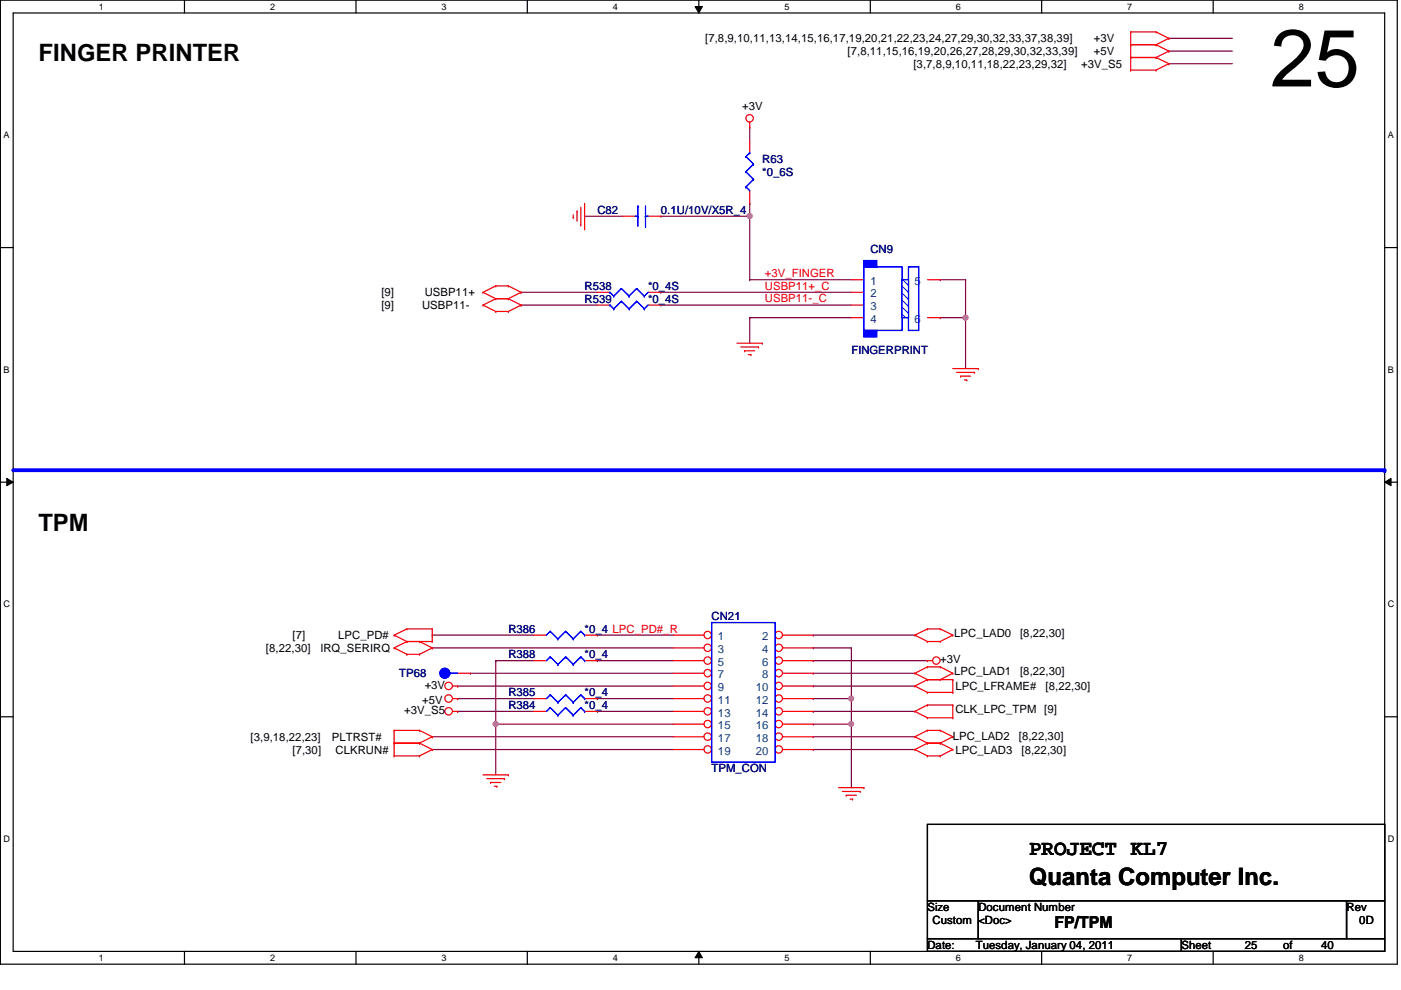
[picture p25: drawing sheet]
<svg xmlns="http://www.w3.org/2000/svg" width="297mm" height="210mm" viewBox="0 0 297 210" stroke-linecap="round" stroke-linejoin="round" font-family="sans-serif">
<defs><g id="words">
<text font-size="17.2" x="269.3" y="18.3">25</text>
<g font-size="5.1">
<text x="8.2" y="12.9">FINGER PRINTER</text>
<text x="8.2" y="112.5">TPM</text>
<text x="218.2" y="187.6">Quanta Computer Inc.</text>
</g>
<text font-size="4.6" x="218.2" y="181.3">PROJECT KL7</text>
<text font-size="3.5" x="223.6" y="196.8">FP/TPM</text>
<g font-size="2.4">
<text x="149.5" y="9">[7,8,9,10,11,13,14,15,16,17,19,20,21,22,23,24,27,29,30,32,33,37,38,39]</text>
<text x="179.7" y="11.7">[7,8,11,15,16,19,20,26,27,28,29,30,32,33,39]</text>
<text x="231.9" y="11.7">+5V</text>
<text x="231.9" y="9">+3V</text>
<text x="193.7" y="14.4">[3,7,8,9,10,11,18,22,23,29,32]</text>
<text x="229.2" y="14.4">+3V_S5</text>
<text x="157.3" y="23.2">+3V</text>
<text x="80.9" y="65.5">[9]</text>
<text x="80.9" y="62.8">[9]</text>
<text x="89.5" y="65.5">USBP11-</text>
<text x="90" y="62.8">USBP11+</text>
<text x="62" y="135.6">[7]</text>
<text x="71.7" y="135.6">LPC_PD#</text>
<text x="202.3" y="135">LPC_LAD0</text>
<text x="216.3" y="135">[8,22,30]</text>
<text x="56.4" y="138.2">[8,22,30]</text>
<text x="67.9" y="138.2">IRQ_SERIRQ</text>
<text x="199.3" y="140.6">+3V</text>
<text x="202.3" y="143.1">LPC_LAD1</text>
<text x="216.3" y="143.1">[8,22,30]</text>
<text x="89.5" y="149.3">+5V</text>
<text x="90" y="146">+3V</text>
<text x="202.6" y="146.3">LPC_LFRAME#</text>
<text x="221.7" y="146.3">[8,22,30]</text>
<text x="85.7" y="151.4">+3V_S5</text>
<text x="202.6" y="151.1">CLK_LPC_TPM [9]</text>
<text x="53.1" y="157.1">[3,9,18,22,23]</text>
<text x="62" y="159.8">[7,30]</text>
<text x="70.4" y="157.1">PLTRST#</text>
<text x="71.2" y="159.8">CLKRUN#</text>
<text x="202" y="156.8">LPC_LAD2</text>
<text x="202.6" y="159.8">LPC_LAD3</text>
<text x="216" y="156.8">[8,22,30]</text>
<text x="216.6" y="159.8">[8,22,30]</text>
<text x="196.6" y="193.2">Size</text>
<text x="197.7" y="195.8">Custom</text>
<text x="207.4" y="193.2">Document Number</text>
<text x="207.4" y="195.8">&lt;Doc&gt;</text>
<text x="285.5" y="193.2">Rev</text>
<text x="288.2" y="195.8">0D</text>
<text x="196.6" y="201.2">Date:</text>
<text x="206.9" y="201.2">Tuesday, January 04, 2011</text>
<text x="250.5" y="201.2">Sheet</text>
<text x="263.9" y="201.2">25</text>
<text x="272" y="201.2">of</text>
<text x="280.1" y="201.2">40</text>
</g>
<g font-size="2.4" fill="#000080">
<text x="161.6" y="34.6">R63</text>
<text x="161.6" y="37.3">*0_6S</text>
<text x="126.7" y="45.3">C82</text>
<text x="140.1" y="45.3">0.1U/10V/X5R_4</text>
<text x="184.5" y="53.7">CN9</text>
<text x="123.9" y="64.2">R539</text>
<text x="123.9" y="61.5">R538</text>
<text x="137.4" y="64.2">*0_4S</text>
<text x="137.4" y="61.5">*0_4S</text>
<text x="180.5" y="75">FINGERPRINT</text>
<text x="150.9" y="131.5">CN21</text>
<text x="107.8" y="134.2">R386</text>
<text x="123.9" y="134.2">*0_4 LPC_PD#_R</text>
<text x="84.6" y="143.6">TP68</text>
<text x="107.8" y="139.6">R388</text>
<text x="123.9" y="139.6">*0_4</text>
<text x="107.8" y="147.7">R385</text>
<text x="123.9" y="147.7">*0_4</text>
<text x="107.8" y="150.3">R384</text>
<text x="123.9" y="150.3">*0_4</text>
<text x="150.9" y="163.8">TPM_CON</text>
</g>
<g font-size="2.4" fill="#f00">
<text x="162.2" y="58.8">+3V_FINGER</text>
<text x="162.2" y="61.4">USBP11+_C</text>
<text x="162.2" y="64.1">USBP11-_C</text>
</g>
<g font-size="2.4" fill="#004080">
<text x="184.5" y="60.4">1</text>
<text x="184.5" y="63.1">2</text>
<text x="184.5" y="65.8">3</text>
<text x="193.9" y="60.4">5</text>
<text x="184.5" y="68.5">4</text>
<text x="193.9" y="68.5">6</text>
<text x="152.2" y="135.8">1</text>
<text x="161.6" y="135.8">2</text>
<text x="152.2" y="138.5">3</text>
<text x="152.2" y="141.2">5</text>
<text x="152.2" y="143.8">7</text>
<text x="161.6" y="138.5">4</text>
<text x="161.6" y="141.2">6</text>
<text x="161.6" y="143.8">8</text>
<text x="152.2" y="146.6">9</text>
<text x="152.2" y="149.2">11</text>
<text x="160.3" y="146.6">10</text>
<text x="160.3" y="149.2">12</text>
<text x="152.2" y="151.9">13</text>
<text x="152.2" y="154.6">15</text>
<text x="160.3" y="151.9">14</text>
<text x="160.3" y="154.6">16</text>
<text x="152.2" y="157.3">17</text>
<text x="152.2" y="160">19</text>
<text x="160.3" y="157.3">18</text>
<text x="160.3" y="160">20</text>
</g>
<g font-size="1.9">
<text x="21" y="2">1</text>
<text x="57.3" y="2">2</text>
<text x="93.6" y="2">3</text>
<text x="130" y="2">4</text>
<text x="166.3" y="2">5</text>
<text x="202.7" y="2">6</text>
<text x="239" y="2">7</text>
<text x="275.4" y="2">8</text>
<text x=".8" y="29.3">A</text>
<text x="294.3" y="29.3">A</text>
<text x=".8" y="79">B</text>
<text x="294.3" y="79">B</text>
<text x=".8" y="128.8">C</text>
<text x="294.3" y="128.8">C</text>
<text x=".8" y="178.5">D</text>
<text x="294.3" y="178.5">D</text>
<text x="21" y="203.7">1</text>
<text x="57.3" y="203.7">2</text>
<text x="93.6" y="203.7">3</text>
<text x="130" y="203.7">4</text>
<text x="166.3" y="203.7">5</text>
<text x="202.7" y="203.7">6</text>
<text x="239" y="203.7">7</text>
<text x="275.4" y="203.7">8</text>
</g>
</g></defs>
<path d="M.1 0h296.1v204.4h-296.1zM2.8 2.8h290.8v198.9h-290.8z" fill="none" stroke="#000" stroke-width=".25"/>
<g fill="#fff">
<path d="M21 .3h1v2.2h-1z"/>
<path d="M21 202h1v2.1h-1z"/>
</g>
<path d="M39.1 0v2.8M39.1 201.7v2.7" fill="none" stroke="#000" stroke-width=".25"/>
<g fill="#fff">
<path d="M57.3 .3h1v2.2h-1z"/>
<path d="M57.3 202h1v2.1h-1z"/>
</g>
<path d="M75.5 0v2.8M75.5 201.7v2.7" fill="none" stroke="#000" stroke-width=".25"/>
<g fill="#fff">
<path d="M93.6 .3h1.1v2.2h-1.1z"/>
<path d="M93.6 202h1.1v2.1h-1.1z"/>
</g>
<path d="M111.8 0v2.8M111.8 201.7v2.7" fill="none" stroke="#000" stroke-width=".25"/>
<g fill="#fff">
<path d="M130 .3h1v2.2h-1z"/>
<path d="M130 202h1v2.1h-1z"/>
</g>
<path d="M148.2 0v2.8M148.2 201.7v2.7" fill="none" stroke="#000" stroke-width=".25"/>
<path d="M147.4 1.4h1.5l-.7 1.4zM148.2 201.7l.7 1.4h-1.5z" fill="#000"/>
<path d="M147.4 1.4h1.5l-.7 1.4zM148.2 201.7l.7 1.4h-1.5z" fill="none" stroke="#000" stroke-width=".21"/>
<g fill="#fff">
<path d="M166.3 .3h1.1v2.2h-1.1z"/>
<path d="M166.3 202h1.1v2.1h-1.1z"/>
</g>
<path d="M184.5 0v2.8M184.5 201.7v2.7" fill="none" stroke="#000" stroke-width=".25"/>
<g fill="#fff">
<path d="M202.7 .3h1v2.2h-1z"/>
<path d="M202.7 202h1v2.1h-1z"/>
</g>
<path d="M220.8 0v2.8M220.8 201.7v2.7" fill="none" stroke="#000" stroke-width=".25"/>
<g fill="#fff">
<path d="M239 .3h1.1v2.2h-1.1z"/>
<path d="M239 202h1.1v2.1h-1.1z"/>
</g>
<path d="M257.2 0v2.8M257.2 201.7v2.7" fill="none" stroke="#000" stroke-width=".25"/>
<g fill="#fff">
<path d="M275.4 .3h1v2.2h-1z"/>
<path d="M275.4 202h1v2.1h-1z"/>
<path d="M.8 27.6h1.2v2.1h-1.2z"/>
<path d="M294.3 27.6h1.2v2.1h-1.2z"/>
<path d="M.8 77.3h1.2v2.2h-1.2z"/>
<path d="M294.3 77.3h1.2v2.2h-1.2z"/>
</g>
<path d="M.1 52.5h2.7M293.6 52.5h2.7" fill="none" stroke="#000" stroke-width=".25"/>
<g fill="#fff">
<path d="M.8 127.1h1.3v2.1h-1.3z"/>
<path d="M294.3 127.1h1.3v2.1h-1.3z"/>
</g>
<path d="M.1 102.2h2.7M293.6 102.2h2.7" fill="none" stroke="#000" stroke-width=".25"/>
<path d="M1.4 101.4l1.4 .8-1.4 .8zM293.6 102.2l1.3-.8v1.6z" fill="#000"/>
<path d="M1.4 101.4l1.4 .8-1.4 .8zM293.6 102.2l1.3-.8v1.6z" fill="none" stroke="#000" stroke-width=".21"/>
<g fill="#fff">
<path d="M.8 176.8h1.3v2.1h-1.3z"/>
<path d="M294.3 176.8h1.3v2.1h-1.3z"/>
</g>
<path d="M.1 152h2.7M293.6 152h2.7" fill="none" stroke="#000" stroke-width=".25"/>
<path d="M180.5 148.1h.1M180.5 148.1v5.4" fill="none" stroke="#800040" stroke-width=".25"/>
<circle cx="180.5" cy="148.1" r=".51" fill="#f0f"/>
<circle cx="180.5" cy="148.1" r=".51" fill="none" stroke="#f0f" stroke-width=".25"/>
<g fill="none" stroke="#800040" stroke-width=".25">
<path d="M91.6 137.4h.1M91.6 137.4h51.2M172.4 134.7h.1M172.4 137.4h.1M172.4 134.7h21.6M172.4 137.4h8.1M97 145.5h.1M97 145.5h45.8M105.1 140.1h.1M105.1 153.5h.1M105.1 140.1v13.4M105.1 153.5h37.7"/>
<path d="M126.7 148.1h.1M126.7 150.8h.1M126.7 148.1h16.1M126.7 150.8h16.1M172.4 140.1h.1M172.4 142.7h.1M172.4 145.5h.1M172.4 148.1h.1M172.4 150.8h.1M172.4 153.5h.1M172.4 156.2h.1M172.4 158.9h.1"/>
<path d="M172.4 140.1h24.2M172.4 142.7h21.6M172.4 145.5h21.6M172.4 148.1h8.1M172.4 150.8h21.6M172.4 153.5h8.1M172.4 156.2h21.6M172.4 158.9h21.6"/>
</g>
<circle cx="105.1" cy="153.5" r=".52" fill="#f0f"/>
<circle cx="105.1" cy="153.5" r=".52" fill="none" stroke="#f0f" stroke-width=".25"/>
<path d="M91.6 156.2h.1M91.6 158.9h.1M91.6 156.2h51.2M91.6 158.9h51.2M180.5 153.5h.1M180.5 153.5v13.5" fill="none" stroke="#800040" stroke-width=".25"/>
<circle cx="180.5" cy="153.5" r=".51" fill="#f0f"/>
<circle cx="180.5" cy="153.5" r=".51" fill="none" stroke="#f0f" stroke-width=".25"/>
<g fill="none" stroke="#800040" stroke-width=".25">
<path d="M199.3 59.3h.1M199.3 59.3h5.4M110.5 64.7h.1M110.5 64.7h16.2M204.7 67.4h.1M204.7 67.4v10.7M91.6 134.7h.1M91.6 134.7h21.6M126.7 134.7h.1M126.7 134.7h16.1M180.5 137.4h.1M180.5 137.4v10.7"/>
<path d="M97 148.1h.1M97 150.8h.1M97 148.1h16.2M97 150.8h16.2M99.7 142.7h.1M99.7 142.7h43.1M105.1 153.5h.1M105.1 140.1h.1M105.1 153.5v10.8M105.1 140.1h8.1M126.7 140.1h.1M126.7 140.1h16.1"/>
</g>
<circle cx="204.7" cy="67.3" r=".52" fill="#f0f"/>
<circle cx="204.7" cy="67.3" r=".52" fill="none" stroke="#f0f" stroke-width=".25"/>
<path d="M159 27h.1M159 27v2.7M159 45.8h.1M159 45.8v13.5M110.5 62h.1M110.5 62h16.2M159 67.4h.1M159 67.4h21.5M199.3 67.4h.1M199.3 67.4h5.4" fill="none" stroke="#800040" stroke-width=".25"/>
<circle cx="158.9" cy="45.8" r=".52" fill="#f0f"/>
<circle cx="158.9" cy="45.8" r=".52" fill="none" stroke="#f0f" stroke-width=".25"/>
<g fill="none" stroke="#800040" stroke-width=".25">
<path d="M247.8 10.8h.1M247.8 8.1h.1M247.8 13.5h.1M247.8 10.8h13.5M247.8 8.1h13.5M247.8 13.5h13.5M123.9 45.8h.1M123.9 45.8h8.1M140.1 45.8h.1M159 59.3h.1M159 43.1h.1M159 43.1v2.7h-18.9"/>
<path d="M159 59.3h21.5M204.7 59.3h.1M204.7 59.3v8.1M140.1 62h.1M140.1 64.7h.1M140.1 62h40.4M140.1 64.7h40.4M159 67.4h.1M159 67.4v5.4"/>
</g>
<g fill="none" stroke="#f00" stroke-width=".25">
<path d="M239.7 12.2h.1M239.7 9.5h.1M239.7 6.8h.1M239.7 14.9h.1M239.7 9.5h5.4M239.7 12.2h5.4M239.7 6.8v8.1M239.7 6.8h5.4M239.7 14.9h5.4M245.1 9.5h.1M245.1 12.2h.1M245.1 6.8h.1"/>
<path d="M245.1 14.9h.1M245.1 9.5l2.7 1.3M245.1 6.8l2.7 1.3M245.1 12.2l2.7 1.3M247.8 10.8h.1M247.8 8.1h.1M247.8 13.5h.1M247.8 10.8l-2.7 1.4M247.8 8.1l-2.7 1.4M247.8 13.5l-2.7 1.4M159 27h.1M159 25.9v1.1"/>
<path d="M121.5 46.1h.1M121.5 45.6v.5M122.3 44.7h.1M122.3 44.7v2.2M123.1 47.7h.1M123.1 43.9v3.8M123.9 48.5h.1M123.9 43.1v5.4M102.4 64.7h.1M102.4 62h.1M102.4 64.7l2.7 1.3M102.4 62l2.7 1.3"/>
<path d="M105.1 66h.1M105.1 63.3h.1M105.1 60.6h.1M105.1 66h2.7M105.1 63.3h2.7M105.1 63.3l-2.7 1.4M105.1 60.6h2.7M105.1 60.6l-2.7 1.4M107.8 66h.1M107.8 63.3h.1M107.8 60.6h.1M107.8 63.3l2.7 1.4"/>
<path d="M107.8 60.6l2.7 1.4M110.5 64.7h.1M110.5 62h.1M110.5 64.7l-2.7 1.3M110.5 62l-2.7 1.3M156.2 72.8h5.4M157.1 73.6h3.7M157.9 74.4h.1M157.9 74.4h2.1M158.7 75.2h.5M159.2 75.2h.1M160.8 73.6h.1"/>
<path d="M161.6 72.8h.1M202 78.1h5.4M202.8 79h3.8M203.7 79.8h.1M203.7 79.8h2.1M206.6 79h.1M207.4 78.1h.1M204.5 80.6h.5M205 80.6h.1M83.6 137.4h.1M83.6 134.7h.1M83.6 137.4l2.7 1.3"/>
<path d="M83.6 134.7l2.7 1.3M86.3 136h.1M86.3 138.7h.1M86.3 133.3h.1M86.3 136h5.3M86.3 133.3h5.3M86.3 136l-2.7 1.4M86.3 138.7h2.6M86.3 133.3l-2.7 1.4M88.9 136h.1M88.9 138.7h.1M88.9 136l2.7 1.4"/>
<path d="M91.6 137.4h.1M91.6 133.3h.1M91.6 136h.1M91.6 137.4l-2.7 1.3M91.6 133.3v2.7M194 134.7h.1M194 134.7l2.6 1.3M196.6 136h.1M196.6 133.3h.1M196.6 136h2.7M196.6 133.3l-2.6 1.4M196.6 133.3h2.7"/>
<path d="M199.3 136h.1M199.3 133.3h.1M199.3 133.3l2.7 1.4M202 134.7h.1M202 134.7l-2.7 1.3M83.6 157.6h.1M83.6 154.9h.1M83.6 157.6h5.3M83.6 154.9v5.4M83.6 154.9h5.3M88.9 157.6h.1M88.9 154.9h.1"/>
<path d="M88.9 157.6l2.7 1.3M88.9 154.9l2.7 1.3M91.6 158.9h.1M91.6 156.2h.1M91.6 158.9l-2.7 1.4M91.6 156.2l-2.7 1.4M96 145.5h1M96 148.1h1M96 150.8h1M97 145.5h.1M97 148.1h.1M97 150.8h.1"/>
<path d="M194 142.7h.1M194 145.5h.1M194 158.9h.1M194 156.2h.1M194 150.8h.1M194 142.7l2.6 1.4M194 145.5l2.6 1.3M194 158.9l2.6 1.4M194 156.2l2.6 1.4M194 150.8l2.6 1.4M196.6 144.1h.1M196.6 141.4h.1"/>
<path d="M196.6 146.8h.1M196.6 157.6h.1M196.6 154.9h.1M196.6 152.2h.1M196.6 149.5h.1M196.6 140.1h.1M196.6 157.6h2.7M196.6 144.1h5.4M196.6 141.4l-2.6 1.3M196.6 141.4h2.7M196.6 146.8h5.4M196.6 144.1l-2.6 1.4"/>
<path d="M196.6 154.9h2.7M196.6 157.6l-2.6 1.3M196.6 154.9l-2.6 1.3M196.6 152.2h5.4M196.6 149.5l-2.6 1.3M196.6 149.5h5.4M196.6 140.1h1.1M199.3 144.1h.1M199.3 141.4h.1M199.3 157.6h.1M199.3 154.9h.1M199.3 141.4l2.7 1.3"/>
<path d="M199.3 157.6l2.7 1.3M199.3 154.9l2.7 1.3M202 142.7h.1M202 144.1h.1M202 146.8h.1M202 158.9h.1M202 156.2h.1M202 149.5h.1M202 152.2h.1M202 142.7l-2.7 1.4M202 144.1v2.7M202 149.5v2.7"/>
<path d="M202 158.9l-2.7 1.4M202 156.2l-2.7 1.4M83.6 160.3h.1M83.6 160.3h5.3M88.9 160.3h.1M102.4 164.3h5.4M103.2 165.1h3.8M104 165.9h.1M104 165.9h2.2M104.8 166.7h.6M105.4 166.7h.1M107 165.1h.1"/>
<path d="M107.8 164.3h.1M177.8 167h5.4M178.6 167.8h3.8M179.4 168.6h.1M179.4 168.6h2.2M180.2 169.4h.6M180.8 169.4h.1M182.4 167.8h.1M183.2 167h.1M196.6 160.3h.1M196.6 160.3h2.7M199.3 160.3h.1"/>
<circle cx="158.9" cy="25.1" r=".78"/>
<circle cx="95.1" cy="145.4" r=".8"/>
<circle cx="95.1" cy="148.1" r=".8"/>
<circle cx="95.1" cy="150.8" r=".8"/>
<circle cx="198.5" cy="140.1" r=".78"/>
</g>
<path d="M196.6 174.8h97v16.2h-97zM196.6 191h10.8v8h-10.8zM196.6 199h53.9v2.7h-53.9zM207.4 191h78.1v8h-78.1zM250.5 199h43.1v2.7h-43.1zM285.5 191h8.1v8h-8.1z" fill="none" stroke="#000" stroke-width=".25"/>
<path d="M2.8 99.7h290.8" fill="none" stroke="#00f" stroke-width=".8"/>
<circle cx="293.6" cy="99.7" r=".4" fill="#00f"/>
<path d="M159 29.7v2.7M159 40.4v2.7M126.7 64.7h2.6M137.4 64.7h2.7M113.2 150.8h2.7M113.2 140.1h2.7M113.2 148.1h2.7M123.9 150.8h2.8M123.9 140.1h2.8M123.9 148.1h2.8" fill="none" stroke="#f00" stroke-width=".25"/>
<g fill="none" stroke="#00f" stroke-width=".25">
<path d="M158.2 39.6h.1M158.2 36.4h.1M158.2 33.2h.1M158.2 39.6l.8 .8M158.2 36.4l1.6 1.6M158.2 33.2l1.6 1.6M159 32.4h.1M159 32.4l-.8 .8M159.8 38h.1M159.8 34.8h.1M159.8 38l-1.6 1.6M159.8 34.8l-1.6 1.6"/>
<path d="M129.3 64.7h.1M129.3 64.7l.8 .8M130.1 65.5h.1M131.7 63.9h.1M131.7 63.9l1.7 1.6M131.7 63.9l-1.6 1.6M133.4 65.5h.1M135 63.9h.1M135 63.9l1.6 1.6M135 63.9l-1.6 1.6M136.6 65.5h.1M137.4 64.7l-.8 .8"/>
<path d="M116.7 139.3h.1M116.7 139.3l-.8 .8M116.7 139.3l1.6 1.6M119.9 139.3h.1M119.9 139.3l-1.6 1.6M119.9 139.3l1.6 1.6M123.1 139.3h.1M123.1 139.3l-1.6 1.6M123.1 139.3l.8 .8M116.7 150h.1M116.7 147.3h.1M116.7 150l-.8 .8"/>
<path d="M116.7 150l1.6 1.6M116.7 147.3l-.8 .8M116.7 147.3l1.6 1.6M118.3 151.6h.1M118.3 140.9h.1M118.3 148.9h.1M119.9 150h.1M119.9 147.3h.1M119.9 150l-1.6 1.6M119.9 150l1.6 1.6M119.9 147.3l-1.6 1.6M119.9 147.3l1.6 1.6"/>
<path d="M121.5 151.6h.1M121.5 140.9h.1M121.5 148.9h.1M123.1 150h.1M123.1 147.3h.1M123.1 150l-1.6 1.6M123.1 150l.8 .8M123.1 147.3l-1.6 1.6M123.1 147.3l.8 .8M123.9 150.8h.1M123.9 140.1h.1M123.9 148.1h.1"/>
</g>
<circle cx="150" cy="134.6" r=".78" fill="#fff"/>
<g fill="none" stroke="#f00" stroke-width=".25">
<path d="M142.8 134.7h6.5"/>
<circle cx="150" cy="134.6" r=".78"/>
</g>
<circle cx="165.1" cy="134.6" r=".78" fill="#fff"/>
<g fill="none" stroke="#f00" stroke-width=".25">
<path d="M165.9 134.7h6.5"/>
<circle cx="165.1" cy="134.6" r=".78"/>
</g>
<circle cx="150" cy="137.3" r=".78" fill="#fff"/>
<g fill="none" stroke="#f00" stroke-width=".25">
<path d="M142.8 137.4h6.5"/>
<circle cx="150" cy="137.3" r=".78"/>
</g>
<circle cx="165.1" cy="137.3" r=".78" fill="#fff"/>
<g fill="none" stroke="#f00" stroke-width=".25">
<path d="M165.9 137.4h6.5"/>
<circle cx="165.1" cy="137.3" r=".78"/>
</g>
<circle cx="150" cy="140.1" r=".78" fill="#fff"/>
<g fill="none" stroke="#f00" stroke-width=".25">
<path d="M142.8 140.1h6.5"/>
<circle cx="150" cy="140.1" r=".78"/>
</g>
<circle cx="165.1" cy="140.1" r=".78" fill="#fff"/>
<g fill="none" stroke="#f00" stroke-width=".25">
<path d="M165.9 140.1h6.5"/>
<circle cx="165.1" cy="140.1" r=".78"/>
</g>
<circle cx="150" cy="142.7" r=".78" fill="#fff"/>
<g fill="none" stroke="#f00" stroke-width=".25">
<path d="M142.8 142.7h6.5"/>
<circle cx="150" cy="142.7" r=".78"/>
</g>
<circle cx="165.1" cy="142.7" r=".78" fill="#fff"/>
<g fill="none" stroke="#f00" stroke-width=".25">
<path d="M165.9 142.7h6.5"/>
<circle cx="165.1" cy="142.7" r=".78"/>
</g>
<circle cx="150" cy="145.4" r=".78" fill="#fff"/>
<g fill="none" stroke="#f00" stroke-width=".25">
<path d="M142.8 145.5h6.5"/>
<circle cx="150" cy="145.4" r=".78"/>
</g>
<circle cx="165.1" cy="145.4" r=".78" fill="#fff"/>
<g fill="none" stroke="#f00" stroke-width=".25">
<path d="M165.9 145.5h6.5"/>
<circle cx="165.1" cy="145.4" r=".78"/>
</g>
<circle cx="150" cy="148.1" r=".78" fill="#fff"/>
<g fill="none" stroke="#f00" stroke-width=".25">
<path d="M142.8 148.1h6.5"/>
<circle cx="150" cy="148.1" r=".78"/>
</g>
<circle cx="165.1" cy="148.1" r=".78" fill="#fff"/>
<g fill="none" stroke="#f00" stroke-width=".25">
<path d="M165.9 148.1h6.5"/>
<circle cx="165.1" cy="148.1" r=".78"/>
</g>
<circle cx="150" cy="150.8" r=".78" fill="#fff"/>
<g fill="none" stroke="#f00" stroke-width=".25">
<path d="M142.8 150.8h6.5"/>
<circle cx="150" cy="150.8" r=".78"/>
</g>
<circle cx="165.1" cy="150.8" r=".78" fill="#fff"/>
<g fill="none" stroke="#f00" stroke-width=".25">
<path d="M165.9 150.8h6.5"/>
<circle cx="165.1" cy="150.8" r=".78"/>
</g>
<circle cx="150" cy="153.5" r=".78" fill="#fff"/>
<g fill="none" stroke="#f00" stroke-width=".25">
<path d="M142.8 153.5h6.5"/>
<circle cx="150" cy="153.5" r=".78"/>
</g>
<circle cx="165.1" cy="153.5" r=".78" fill="#fff"/>
<g fill="none" stroke="#f00" stroke-width=".25">
<path d="M165.9 153.5h6.5"/>
<circle cx="165.1" cy="153.5" r=".78"/>
</g>
<circle cx="150" cy="156.2" r=".78" fill="#fff"/>
<g fill="none" stroke="#f00" stroke-width=".25">
<path d="M142.8 156.2h6.5"/>
<circle cx="150" cy="156.2" r=".78"/>
</g>
<circle cx="165.1" cy="156.2" r=".78" fill="#fff"/>
<g fill="none" stroke="#f00" stroke-width=".25">
<path d="M165.9 156.2h6.5"/>
<circle cx="165.1" cy="156.2" r=".78"/>
</g>
<circle cx="150" cy="158.9" r=".78" fill="#fff"/>
<g fill="none" stroke="#f00" stroke-width=".25">
<path d="M142.8 158.9h6.5"/>
<circle cx="150" cy="158.9" r=".78"/>
</g>
<circle cx="165.1" cy="158.9" r=".78" fill="#fff"/>
<g fill="none" stroke="#f00" stroke-width=".25">
<path d="M132 45.8h2.7M137.4 45.8h2.7M180.5 59.3h2.7M196.6 59.3h2.7M126.7 62h2.6M137.4 62h2.7M180.5 62h2.7M180.5 64.7h2.7M180.5 67.4h2.7M196.6 67.4h2.7M113.2 134.7h2.7M123.9 134.7h2.8"/>
<path d="M165.9 158.9h6.5"/>
<circle cx="165.1" cy="158.9" r=".78"/>
</g>
<g fill="none" stroke="#00f" stroke-width=".25">
<path d="M134.7 45.8h.6M135.3 43.7h.1M135.3 45.8h.1M135.3 43.7v4.3M136.9 45.8h.1M136.9 48h.1M136.9 45.8h.5M136.9 43.7v4.3M183.2 56.6h8.1v13.5h-8.1zM192.6 56.6h2.2v13.5h-2.2zM129.3 62h.1M129.3 62l.8 .8"/>
<path d="M130.1 62.8h.1M131.7 61.2h.1M131.7 61.2l1.7 1.6M131.7 61.2l-1.6 1.6M133.4 62.8h.1M135 61.2h.1M135 61.2l1.6 1.6M135 61.2l-1.6 1.6M136.6 62.8h.1M137.4 62l-.8 .8M116.7 133.9h.1M116.7 133.9l-.8 .8"/>
<path d="M116.7 133.9l1.6 1.6M118.3 135.5h.1M119.9 133.9h.1M119.9 133.9l-1.6 1.6M119.9 133.9l1.6 1.6M121.5 135.5h.1M123.1 133.9h.1M123.1 133.9l-1.6 1.6M123.1 133.9l.8 .8M123.9 134.7h.1M150.9 132h13.4v29.6h-13.4z"/>
</g>
<path d="M191.3 59.3h1.3v8.1h-1.3z" fill-rule="evenodd" fill="#fff"/>
<path d="M191.3 59.3h1.3v8.1h-1.3z" fill-rule="evenodd" fill="#00f"/>
<path d="M191.3 59.3h1.3v8.1h-1.3z" fill="none" stroke="#00f" stroke-width=".25"/>
<path d="M183.2 70.1h2.7v1.3h-2.7z" fill-rule="evenodd" fill="#00f"/>
<path d="M183.2 70.1h2.7v1.3h-2.7z" fill="none" stroke="#00f" stroke-width=".25"/>
<path d="M183.2 55.2h2.7v1.4h-2.7z" fill-rule="evenodd" fill="#00f"/>
<path d="M183.2 55.2h2.7v1.4h-2.7zM183.2 56.6h8.1v13.5h-8.1zM192.6 56.6h2.2v13.5h-2.2z" fill="none" stroke="#00f" stroke-width=".25"/>
<path d="M191.3 59.3h1.3v8.1h-1.3z" fill-rule="evenodd" fill="#fff"/>
<path d="M191.3 59.3h1.3v8.1h-1.3z" fill-rule="evenodd" fill="#00f"/>
<path d="M191.3 59.3h1.3v8.1h-1.3z" fill="none" stroke="#00f" stroke-width=".25"/>
<path d="M183.2 70.1h2.7v1.3h-2.7z" fill-rule="evenodd" fill="#00f"/>
<path d="M183.2 70.1h2.7v1.3h-2.7z" fill="none" stroke="#00f" stroke-width=".25"/>
<path d="M183.2 55.2h2.7v1.4h-2.7z" fill-rule="evenodd" fill="#00f"/>
<path d="M183.2 55.2h2.7v1.4h-2.7z" fill="none" stroke="#00f" stroke-width=".25"/>
<path d="M97 142.7h2.7" fill="none" stroke="#f00" stroke-width=".25"/>
<circle cx="94.3" cy="142.7" r="1.06" fill="#00f"/>
<g fill="none" stroke="#00f" stroke-width=".25">
<path d="M95.4 142.7h.1M95.4 142.7h1.6"/>
<circle cx="94.3" cy="142.7" r="1.06"/>
</g>
<circle cx="94.3" cy="142.7" r="1.06" fill="#00f"/>
<g fill="none" stroke="#00f" stroke-width=".25">
<path d="M95.4 142.7h.1M95.4 142.7h1.6"/>
<circle cx="94.3" cy="142.7" r="1.06"/>
</g>
<circle cx="180.5" cy="148.1" r=".51" fill="#f0f"/>
<circle cx="180.5" cy="148.1" r=".51" fill="none" stroke="#f0f" stroke-width=".25"/>
<circle cx="105.1" cy="153.5" r=".52" fill="#f0f"/>
<circle cx="105.1" cy="153.5" r=".52" fill="none" stroke="#f0f" stroke-width=".25"/>
<circle cx="180.5" cy="153.5" r=".51" fill="#f0f"/>
<circle cx="180.5" cy="153.5" r=".51" fill="none" stroke="#f0f" stroke-width=".25"/>
<circle cx="204.7" cy="67.3" r=".52" fill="#f0f"/>
<circle cx="204.7" cy="67.3" r=".52" fill="none" stroke="#f0f" stroke-width=".25"/>
<circle cx="158.9" cy="45.8" r=".52" fill="#f0f"/>
<circle cx="158.9" cy="45.8" r=".52" fill="none" stroke="#f0f" stroke-width=".25"/>
<use href="#words"/>
</svg>
